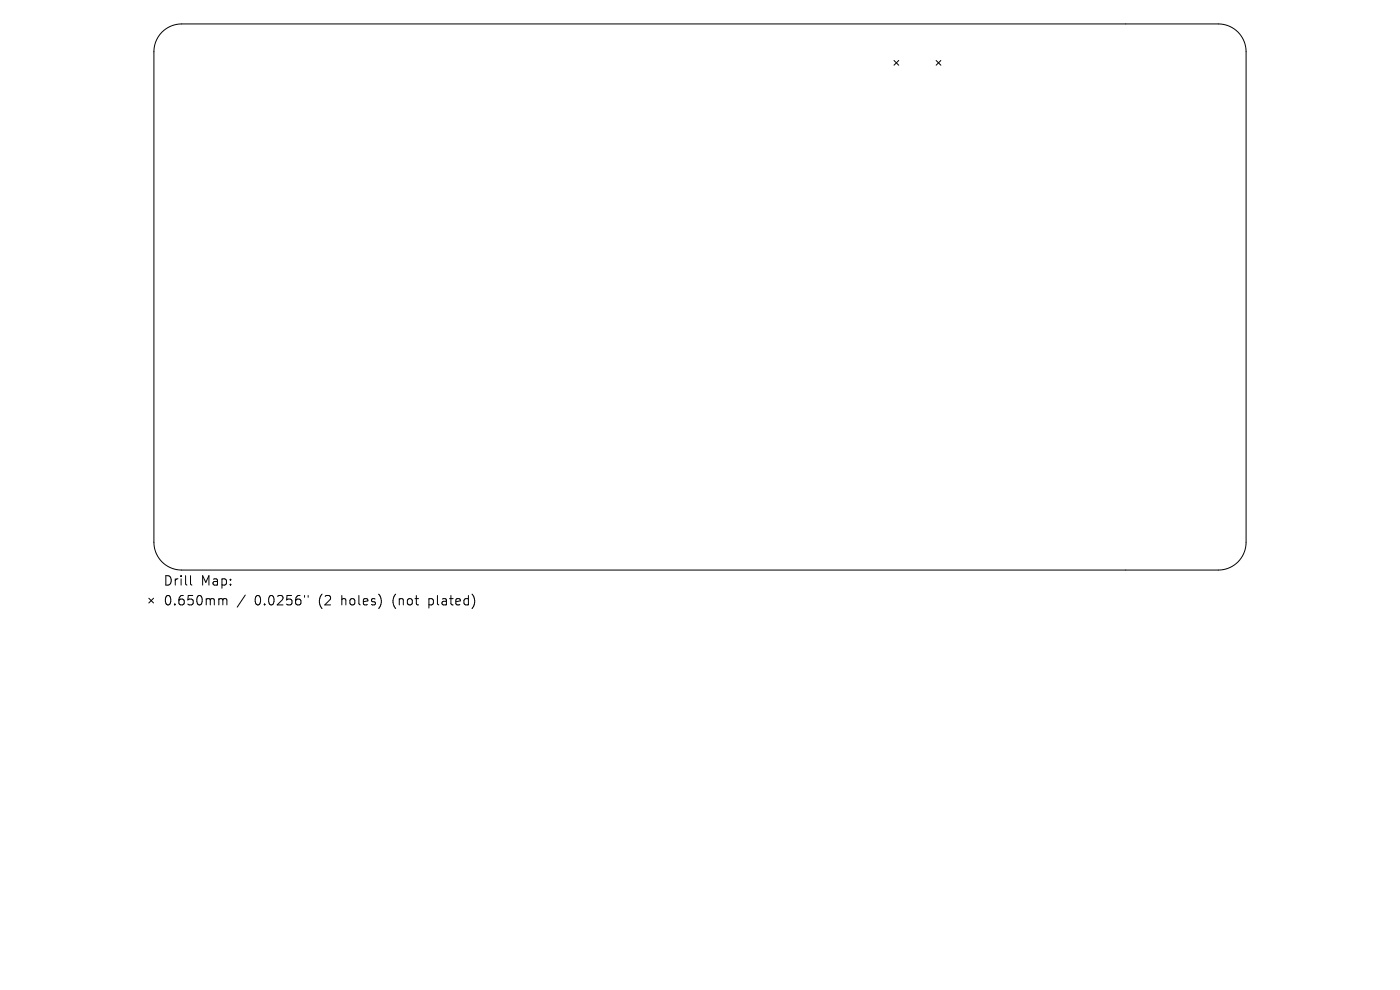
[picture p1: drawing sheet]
<svg xmlns="http://www.w3.org/2000/svg" width="297mm" height="210mm" viewBox="0 0 297 210" stroke-linecap="round" stroke-linejoin="round" font-family="sans-serif">
<defs><g id="words">
<g font-size="2.8">
<text x="34.6" y="124.5">Drill</text>
<text x="42.6" y="124.5">Map:</text>
<text x="34.6" y="128.7">0.650mm</text>
<text x="54" y="128.7">0.0256&quot;</text>
<text x="67.7" y="128.7">(2</text>
<text x="72.7" y="128.7">holes)</text>
<text x="83.8" y="128.7">(not</text>
<text x="91.6" y="128.7">plated)</text>
</g>
</g></defs>
<g fill="none" stroke="#000" stroke-width=".21">
<path d="M34.4 6.8a5.9 5.9 0 0 1 4.1-1.7h220a5.9 5.9 0 0 1 5.9 5.9v104a5.9 5.9 0 0 1-5.9 5.9h-220a5.9 5.9 0 0 1-5.8-5.9v-104a5.9 5.9 0 0 1 1.7-4.2zM189.7 12.8l1 1M190.7 12.8l-1 1M198.6 12.8l1 1M199.6 12.8l-1 1M31.6 126.9l1 1M32.6 126.9l-1 1M40.4 122.1v1.7l.3 .3M46.7 127l.5 .1 .1 .2M47.3 127.3l.3-.3 .4 .1 .1 1.2M47.3 127.3v1M52 126.2l-1.7 2.6"/>
<path d="M64.6 126.3v.4M65.4 126.3v.4"/>
</g>
<use href="#words"/>
</svg>
